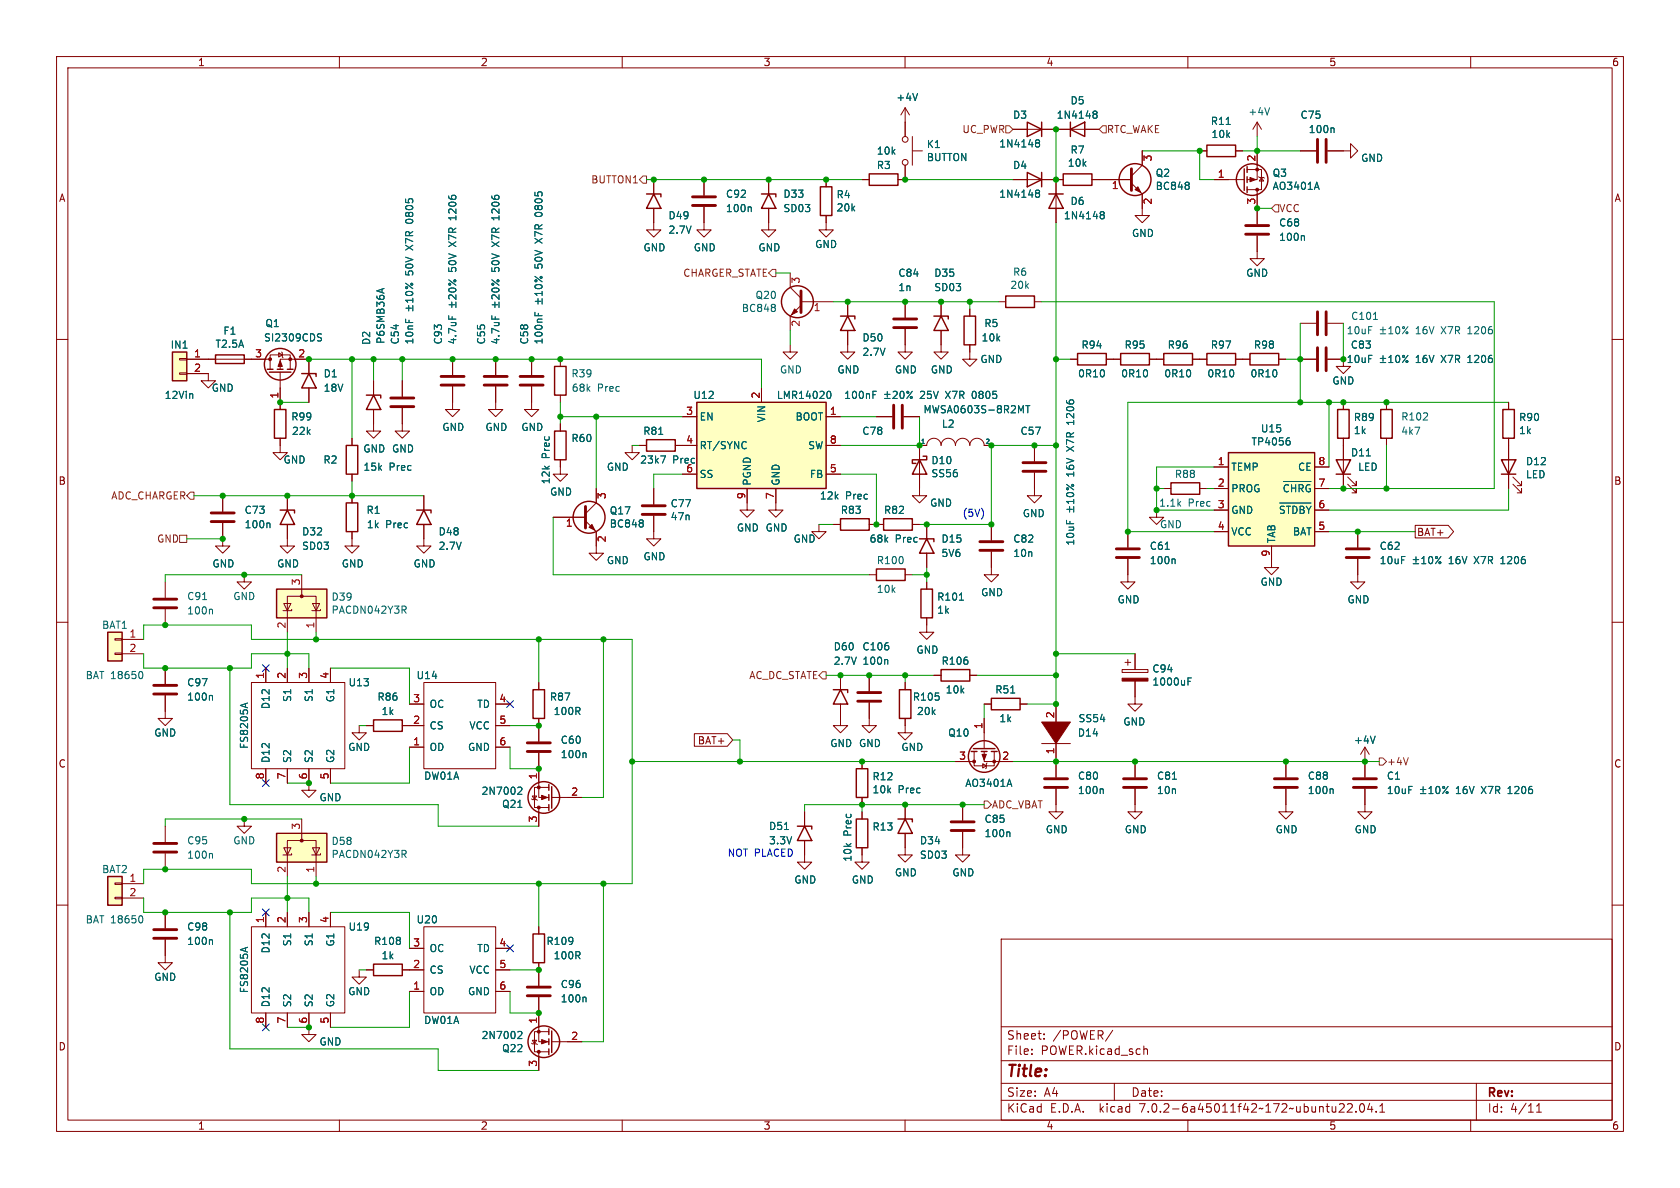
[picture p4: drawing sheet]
<svg xmlns="http://www.w3.org/2000/svg" width="297mm" height="210mm" viewBox="0 0 297 210" stroke-linecap="round" stroke-linejoin="round" font-family="sans-serif">
<defs><g id="words">
<text font-size="2.8" fill="#840000" x="178" y="190.8">Title:</text>
<g font-size="2.1" fill="#840000">
<text x="178" y="183.9">Sheet:</text>
<text x="186.2" y="183.9">/POWER/</text>
<text x="178" y="186.6">File:</text>
<text x="184" y="186.6">POWER.kicad_sch</text>
<text x="178" y="196.8">KiCad</text>
<text x="178" y="194">Size:</text>
<text x="184.6" y="194">A4</text>
<text x="185.7" y="196.8">E.D.A.</text>
<text x="194.4" y="196.8">kicad</text>
<text x="200" y="194">Date:</text>
<text x="201.5" y="196.8">7.0.2-6a45011f42~172~ubuntu22.04.1</text>
<text x="263" y="194.2">Rev:</text>
<text x="263" y="196.8">Id:</text>
<text x="267" y="196.8">4/11</text>
</g>
<g font-size="1.8" fill="#840000">
<text x="35" y="11.8">1</text>
<text x="85" y="11.8">2</text>
<text x="135" y="11.8">3</text>
<text x="185" y="11.8">4</text>
<text x="235" y="11.8">5</text>
<text x="285" y="11.8">6</text>
<text x="10.4" y="35.8">A</text>
<text x="285.4" y="35.8">A</text>
<text x="10.3" y="85.8">B</text>
<text x="285.3" y="85.8">B</text>
<text x="250.5" y="94.9">BAT+</text>
<text x="123.2" y="131.7">BAT+</text>
<text x="10.3" y="135.8">C</text>
<text x="285.3" y="135.8">C</text>
<text x="10.3" y="185.8">D</text>
<text x="285.3" y="185.8">D</text>
<text x="35" y="199.8">1</text>
<text x="85" y="199.8">2</text>
<text x="135" y="199.8">3</text>
<text x="185" y="199.8">4</text>
<text x="235" y="199.8">5</text>
<text x="285" y="199.8">6</text>
</g>
<g font-size="1.8" fill="#006464">
<text x="158.4" y="18">+4V</text>
<text x="179" y="21.1">D3</text>
<text x="186.7" y="21.1">1N4148</text>
<text x="189.2" y="18.6">D5</text>
<text x="214" y="22.2">R11</text>
<text x="220.6" y="20.6">+4V</text>
<text x="229.9" y="21.1">C75</text>
<text x="231.3" y="23.7">100n</text>
<text x="154.9" y="27.5">10k</text>
<text x="163.8" y="26.3">K1</text>
<text x="163.8" y="28.6">BUTTON</text>
<text x="176.6" y="26.2">1N4148</text>
<text x="188.7" y="29.6">10k</text>
<text x="189.2" y="27.3">R7</text>
<text x="214.1" y="24.5">10k</text>
<text x="240.6" y="28.8">GND</text>
<text x="128.3" y="35.1">C92</text>
<text x="138.4" y="35.1">D33</text>
<text x="147.8" y="35.2">R4</text>
<text x="154.9" y="30">R3</text>
<text x="176.6" y="35.1">1N4148</text>
<text x="179" y="30">D4</text>
<text x="204.2" y="31.4">Q2</text>
<text x="204.2" y="33.7">BC848</text>
<text x="224.9" y="31.4">Q3</text>
<text x="224.9" y="33.7">AO3401A</text>
<text x="73.2" y="39.3" transform="rotate(-90 73.2 39.3)">0805</text>
<text x="80.8" y="38.7" transform="rotate(-90 80.8 38.7)">1206</text>
<text x="88.5" y="38.7" transform="rotate(-90 88.5 38.7)">1206</text>
<text x="96.1" y="38.1" transform="rotate(-90 96.1 38.1)">0805</text>
<text x="118.1" y="38.9">D49</text>
<text x="118.1" y="41.5">2.7V</text>
<text x="128.3" y="37.7">100n</text>
<text x="138.4" y="37.7">SD03</text>
<text x="147.8" y="37.5">20k</text>
<text x="188" y="38.9">1N4148</text>
<text x="189.2" y="36.4">D6</text>
<text x="226.1" y="40.2">C68</text>
<text x="73.2" y="44.1" transform="rotate(-90 73.2 44.1)">X7R</text>
<text x="80.8" y="43.5" transform="rotate(-90 80.8 43.5)">X7R</text>
<text x="88.5" y="43.5" transform="rotate(-90 88.5 43.5)">X7R</text>
<text x="96.1" y="47.5" transform="rotate(-90 96.1 47.5)">50V</text>
<text x="96.1" y="42.9" transform="rotate(-90 96.1 42.9)">X7R</text>
<text x="113.7" y="44.6">GND</text>
<text x="122.6" y="44.6">GND</text>
<text x="134" y="44.6">GND</text>
<text x="144.1" y="44">GND</text>
<text x="200.1" y="42">GND</text>
<text x="226.1" y="42.7">100n</text>
<text x="73.2" y="48.7" transform="rotate(-90 73.2 48.7)">50V</text>
<text x="80.8" y="48.1" transform="rotate(-90 80.8 48.1)">50V</text>
<text x="88.5" y="48.1" transform="rotate(-90 88.5 48.1)">50V</text>
<text x="133.5" y="53">Q20</text>
<text x="158.8" y="49.1">C84</text>
<text x="158.8" y="51.6">1n</text>
<text x="165.1" y="49.1">D35</text>
<text x="165.1" y="51.6">SD03</text>
<text x="178.6" y="51.2">20k</text>
<text x="179" y="48.9">R6</text>
<text x="220.3" y="49.1">GND</text>
<text x="39.4" y="59.3">F1</text>
<text x="46.9" y="58">Q1</text>
<text x="131.1" y="55.3">BC848</text>
<text x="174" y="58">R5</text>
<text x="238" y="59.2">10uF</text>
<text x="238.8" y="56.7">C101</text>
<text x="250.3" y="59.2">16V</text>
<text x="254.9" y="59.2">X7R</text>
<text x="259.7" y="59.2">1206</text>
<text x="30.1" y="61.8">IN1</text>
<text x="38" y="61.6">T2.5A</text>
<text x="46.6" y="60.5">SI2309CDS</text>
<text x="65.6" y="61" transform="rotate(-90 65.6 61)">D2</text>
<text x="68.1" y="60.9" transform="rotate(-90 68.1 60.9)">P6SMB36A</text>
<text x="70.7" y="61" transform="rotate(-90 70.7 61)">C54</text>
<text x="73.2" y="61" transform="rotate(-90 73.2 61)">10nF</text>
<text x="78.3" y="61" transform="rotate(-90 78.3 61)">C93</text>
<text x="80.8" y="61" transform="rotate(-90 80.8 61)">4.7uF</text>
<text x="85.9" y="61" transform="rotate(-90 85.9 61)">C55</text>
<text x="88.5" y="61" transform="rotate(-90 88.5 61)">4.7uF</text>
<text x="93.5" y="61" transform="rotate(-90 93.5 61)">C58</text>
<text x="96.1" y="61" transform="rotate(-90 96.1 61)">100nF</text>
<text x="152.4" y="60.5">D50</text>
<text x="152.4" y="63.1">2.7V</text>
<text x="173.3" y="64.3">GND</text>
<text x="173.5" y="60.5">10k</text>
<text x="191.1" y="61.8">R94</text>
<text x="198.8" y="61.8">R95</text>
<text x="206.4" y="61.8">R96</text>
<text x="214" y="61.8">R97</text>
<text x="221.6" y="61.8">R98</text>
<text x="238" y="64.3">10uF</text>
<text x="238.7" y="61.8">C83</text>
<text x="250.3" y="64.3">16V</text>
<text x="254.9" y="64.3">X7R</text>
<text x="259.7" y="64.3">1206</text>
<text x="29.1" y="70.7">12Vin</text>
<text x="37.4" y="69.4">GND</text>
<text x="57.2" y="66.9">D1</text>
<text x="57.2" y="69.4">18V</text>
<text x="101" y="66.9">R39</text>
<text x="101" y="69.4">68k</text>
<text x="105.6" y="69.4">Prec</text>
<text x="122.5" y="70.7">U12</text>
<text x="137.3" y="70.7">LMR14020</text>
<text x="137.8" y="66.2">GND</text>
<text x="148" y="66.2">GND</text>
<text x="149.2" y="70.7">100nF</text>
<text x="158.1" y="66.2">GND</text>
<text x="162.7" y="70.7">25V</text>
<text x="164.5" y="66.2">GND</text>
<text x="167.3" y="70.7">X7R</text>
<text x="172.1" y="70.7">0805</text>
<text x="190.5" y="66.9">0R10</text>
<text x="198.1" y="66.9">0R10</text>
<text x="205.8" y="66.9">0R10</text>
<text x="213.4" y="66.9">0R10</text>
<text x="221" y="66.9">0R10</text>
<text x="235.5" y="68.1">GND</text>
<text x="51.4" y="74.5">R99</text>
<text x="51.6" y="77">22k</text>
<text x="78.1" y="76.3">GND</text>
<text x="85.8" y="76.3">GND</text>
<text x="92.1" y="76.3">GND</text>
<text x="113.7" y="77">R81</text>
<text x="123.7" y="74.5">EN</text>
<text x="135.4" y="74.8" transform="rotate(-90 135.4 74.8)">VIN</text>
<text x="140.5" y="74.5">BOOT</text>
<text x="152.4" y="77">C78</text>
<text x="163.2" y="73.2">MWSA0603S-8R2MT</text>
<text x="166.5" y="75.8">L2</text>
<text x="180.3" y="77">C57</text>
<text x="190.1" y="74.8" transform="rotate(-90 190.1 74.8)">1206</text>
<text x="222.9" y="76.6">U15</text>
<text x="239.3" y="74.6">R89</text>
<text x="239.3" y="76.9">1k</text>
<text x="247.7" y="74.5">R102</text>
<text x="247.7" y="77">4k7</text>
<text x="268.5" y="74.6">R90</text>
<text x="268.5" y="76.9">1k</text>
<text x="50.1" y="82.1">GND</text>
<text x="57.1" y="82.1">R2</text>
<text x="64.2" y="80.1">GND GND</text>
<text x="64.2" y="83.4">15k</text>
<text x="68.7" y="83.4">Prec</text>
<text x="97.3" y="81.1" transform="rotate(-90 97.3 81.1)">Prec</text>
<text x="101" y="78.3">R60</text>
<text x="107.2" y="83.4">GND</text>
<text x="113.1" y="82.1">23k7</text>
<text x="118.9" y="82.1">Prec</text>
<text x="121.3" y="83.6">6</text>
<text x="123.7" y="79.6">RT/SYNC</text>
<text x="142.8" y="79.6">SW</text>
<text x="164.6" y="82.2">D10</text>
<text x="190.1" y="79.6" transform="rotate(-90 190.1 79.6)">X7R</text>
<text x="217.7" y="83.4">TEMP</text>
<text x="221.2" y="78.9">TP4056</text>
<text x="229.4" y="83.4">CE</text>
<text x="238.8" y="80.8">D11</text>
<text x="240" y="83.4">LED</text>
<text x="269.7" y="82.4">D12</text>
<text x="97.2" y="87.8">GND</text>
<text x="97.3" y="85.7" transform="rotate(-90 97.3 85.7)">12k</text>
<text x="118.5" y="89.8">C77</text>
<text x="123.7" y="84.6">SS</text>
<text x="132.9" y="85.9" transform="rotate(-90 132.9 85.9)">PGND</text>
<text x="138" y="85.9" transform="rotate(-90 138 85.9)">GND</text>
<text x="143.1" y="84.6">FB</text>
<text x="144.9" y="88.5">12k</text>
<text x="149.4" y="88.5">Prec</text>
<text x="164.4" y="89.7">GND</text>
<text x="164.6" y="84.5">SS56</text>
<text x="190.1" y="84.2" transform="rotate(-90 190.1 84.2)">16V</text>
<text x="204.9" y="89.7">1.1k</text>
<text x="207.6" y="84.6">R88</text>
<text x="210" y="89.7">Prec</text>
<text x="217.7" y="87.2">PROG</text>
<text x="226.6" y="87.8">~{CHRG}</text>
<text x="269.7" y="84.7">LED</text>
<text x="43.2" y="91">C73</text>
<text x="43.2" y="93.5">100n</text>
<text x="53.3" y="94.8">D32</text>
<text x="64.7" y="91">R1</text>
<text x="64.8" y="93.5">1k</text>
<text x="68.1" y="93.5">Prec</text>
<text x="77.5" y="94.8">D48</text>
<text x="107.7" y="91.1">Q17</text>
<text x="107.7" y="93.4">BC848</text>
<text x="118.5" y="92.1">47n</text>
<text x="130.2" y="94.1">GND GND</text>
<text x="148.6" y="91">R83</text>
<text x="156.2" y="91">R82</text>
<text x="180.8" y="91.6">GND</text>
<text x="205" y="93.5">GND</text>
<text x="217.7" y="91">GND</text>
<text x="217.7" y="94.8">VCC</text>
<text x="226" y="91.6">~{STDBY}</text>
<text x="228.4" y="94.8">BAT</text>
<text x="37.5" y="100.5">GND</text>
<text x="48.9" y="100.5">GND</text>
<text x="53.3" y="97.3">SD03</text>
<text x="60.4" y="100.5">GND</text>
<text x="73.1" y="100.5">GND</text>
<text x="77.5" y="97.3">2.7V</text>
<text x="107.2" y="99.9">GND</text>
<text x="113.7" y="99.2">GND</text>
<text x="140.2" y="96.1">GND</text>
<text x="153.7" y="96.1">68k</text>
<text x="154.9" y="99.9">R100</text>
<text x="158.2" y="96.1">Prec</text>
<text x="166.4" y="96.1">D15</text>
<text x="166.4" y="98.6">5V6</text>
<text x="179.1" y="96.1">C82</text>
<text x="179.1" y="98.6">10n</text>
<text x="190.1" y="96.5" transform="rotate(-90 190.1 96.5)">10uF</text>
<text x="203.2" y="97.3">C61</text>
<text x="203.2" y="99.9">100n</text>
<text x="225.6" y="96" transform="rotate(-90 225.6 96)">TAB</text>
<text x="243.8" y="97.3">C62</text>
<text x="243.8" y="99.9">10uF</text>
<text x="256.1" y="99.9">16V</text>
<text x="260.7" y="99.9">X7R</text>
<text x="265.5" y="99.9">1206</text>
<text x="33" y="106.2">C91</text>
<text x="41.2" y="106.2">GND</text>
<text x="58.6" y="106.3">D39</text>
<text x="154.9" y="105">10k</text>
<text x="165.6" y="106.3">R101</text>
<text x="173.4" y="105.5">GND</text>
<text x="197.5" y="106.8">GND</text>
<text x="222.8" y="103.7">GND</text>
<text x="238.2" y="106.8">GND</text>
<text x="18" y="111.3">BAT1</text>
<text x="33" y="108.8">100n</text>
<text x="58.6" y="108.6">PACDN042Y3R</text>
<text x="165.6" y="108.6">1k</text>
<text x="147.3" y="115.1">D60</text>
<text x="147.3" y="117.7">2.7V</text>
<text x="152.4" y="115.1">C106</text>
<text x="152.4" y="117.7">100n</text>
<text x="162" y="115.7">GND</text>
<text x="166.4" y="117.7">R106</text>
<text x="203.7" y="119">C94</text>
<text x="15.1" y="120.2">BAT 18650</text>
<text x="33" y="121.5">C97</text>
<text x="33" y="124">100n</text>
<text x="47.8" y="125.5" transform="rotate(-90 47.8 125.5)">D12</text>
<text x="51.6" y="124.2" transform="rotate(-90 51.6 124.2)">S1</text>
<text x="55.4" y="124.2" transform="rotate(-90 55.4 124.2)">S1</text>
<text x="59.2" y="124.3" transform="rotate(-90 59.2 124.3)">G1</text>
<text x="61.6" y="121.5">U13</text>
<text x="66.7" y="124">R86</text>
<text x="73.6" y="120.2">U14</text>
<text x="75.9" y="125.3">OC</text>
<text x="84.2" y="125.3">TD</text>
<text x="97.2" y="124">R87</text>
<text x="161.3" y="124">R105</text>
<text x="167.1" y="122.7">10k</text>
<text x="175.9" y="122.7">R51</text>
<text x="203.7" y="121.3">1000uF</text>
<text x="27.2" y="130.4">GND</text>
<text x="67.4" y="126.6">1k</text>
<text x="75.9" y="129.1">CS</text>
<text x="82.9" y="129.1">VCC</text>
<text x="97.8" y="126.6">100R</text>
<text x="99.1" y="131.6">C60</text>
<text x="162" y="126.6">20k</text>
<text x="167.6" y="130.4">Q10</text>
<text x="176.6" y="127.8">1k</text>
<text x="190.5" y="130.4">D14</text>
<text x="190.6" y="127.8">SS54</text>
<text x="198.5" y="128.4">GND</text>
<text x="239.3" y="131.6">+4V</text>
<text x="44" y="132.4" transform="rotate(-90 44 132.4)">FS8205A</text>
<text x="47.8" y="134.9" transform="rotate(-90 47.8 134.9)">D12</text>
<text x="51.6" y="134.9" transform="rotate(-90 51.6 134.9)">S2</text>
<text x="55.4" y="134.9" transform="rotate(-90 55.4 134.9)">S2</text>
<text x="59.2" y="134.9" transform="rotate(-90 59.2 134.9)">G2</text>
<text x="61.5" y="132.9">GND</text>
<text x="74.9" y="138">DW01A</text>
<text x="75.9" y="132.9">OD</text>
<text x="82.6" y="132.9">GND</text>
<text x="99.1" y="134.2">100n</text>
<text x="146.7" y="132.2">GND GND</text>
<text x="159.3" y="132.9">GND</text>
<text x="190.5" y="138">C80</text>
<text x="204.5" y="138">C81</text>
<text x="231.1" y="138">C88</text>
<text x="245.1" y="138">C1</text>
<text x="56.4" y="141.8">GND</text>
<text x="85.1" y="140.7">2N7002</text>
<text x="88.7" y="143">Q21</text>
<text x="154.2" y="138.1">R12</text>
<text x="154.2" y="140.4">10k</text>
<text x="158.7" y="140.4">Prec</text>
<text x="170.6" y="139.3">AO3401A</text>
<text x="190.5" y="140.5">100n</text>
<text x="204.5" y="140.5">10n</text>
<text x="231.1" y="140.5">100n</text>
<text x="245.1" y="140.5">10uF</text>
<text x="257.4" y="140.5">16V</text>
<text x="262" y="140.5">X7R</text>
<text x="266.8" y="140.5">1206</text>
<text x="33" y="149.4">C95</text>
<text x="41.2" y="149.4">GND</text>
<text x="58.6" y="149.5">D58</text>
<text x="135.9" y="146.9">D51</text>
<text x="135.9" y="149.4">3.3V</text>
<text x="150.7" y="147.9" transform="rotate(-90 150.7 147.9)">Prec</text>
<text x="154.2" y="147">R13</text>
<text x="162.6" y="149.4">D34</text>
<text x="174" y="145.6">C85</text>
<text x="174" y="148.1">100n</text>
<text x="184.8" y="147.5">GND</text>
<text x="198.8" y="147.5">GND</text>
<text x="225.5" y="147.5">GND</text>
<text x="239.4" y="147.5">GND</text>
<text x="18" y="154.5">BAT2</text>
<text x="33" y="152">100n</text>
<text x="58.6" y="151.8">PACDN042Y3R</text>
<text x="150.7" y="152.4" transform="rotate(-90 150.7 152.4)">10k</text>
<text x="158.1" y="155.1">GND</text>
<text x="162.6" y="152">SD03</text>
<text x="168.3" y="155.1">GND</text>
<text x="140.4" y="156.3">GND</text>
<text x="150.5" y="156.3">GND</text>
<text x="15.1" y="163.4">BAT 18650</text>
<text x="33" y="164.7">C98</text>
<text x="33" y="167.2">100n</text>
<text x="51.6" y="167.4" transform="rotate(-90 51.6 167.4)">S1</text>
<text x="55.4" y="167.4" transform="rotate(-90 55.4 167.4)">S1</text>
<text x="59.2" y="167.5" transform="rotate(-90 59.2 167.5)">G1</text>
<text x="61.6" y="164.7">U19</text>
<text x="66.1" y="167.2">R108</text>
<text x="73.6" y="163.4">U20</text>
<text x="96.5" y="167.2">R109</text>
<text x="27.2" y="173.5">GND</text>
<text x="47.8" y="168.7" transform="rotate(-90 47.8 168.7)">D12</text>
<text x="67.4" y="169.7">1k</text>
<text x="75.9" y="172.3">CS</text>
<text x="75.9" y="168.5">OC</text>
<text x="82.9" y="172.3">VCC</text>
<text x="84.2" y="168.5">TD</text>
<text x="97.8" y="169.7">100R</text>
<text x="44" y="175.6" transform="rotate(-90 44 175.6)">FS8205A</text>
<text x="47.8" y="178.1" transform="rotate(-90 47.8 178.1)">D12</text>
<text x="51.6" y="178.1" transform="rotate(-90 51.6 178.1)">S2</text>
<text x="55.4" y="178.1" transform="rotate(-90 55.4 178.1)">S2</text>
<text x="59.2" y="178.1" transform="rotate(-90 59.2 178.1)">G2</text>
<text x="61.5" y="176.1">GND</text>
<text x="75.9" y="176.1">OD</text>
<text x="82.6" y="176.1">GND</text>
<text x="99.1" y="174.8">C96</text>
<text x="99.1" y="177.4">100n</text>
<text x="56.4" y="185">GND</text>
<text x="74.9" y="181.2">DW01A</text>
<text x="85.1" y="183.8">2N7002</text>
<text x="88.7" y="186.1">Q22</text>
</g>
<g font-size="1.8" fill="#725600">
<text x="170" y="23.7">UC_PWR</text>
<text x="195.7" y="23.7">RTC_WAKE</text>
<text x="104.4" y="32.6">BUTTON1</text>
<text x="226.2" y="37.7">VCC</text>
<text x="120.7" y="49.1">CHARGER_STATE</text>
<text x="19.5" y="88.5">ADC_CHARGER</text>
<text x="27.7" y="96.1">GND</text>
<text x="132.3" y="120.2">AC_DC_STATE</text>
<text x="245.2" y="135.4">+4V</text>
<text x="175.4" y="143.1">ADC_VBAT</text>
</g>
<g font-size="1.8" fill="#a90000">
<text x="203.8" y="28.6" transform="rotate(-90 203.8 28.6)">3</text>
<text x="222" y="28.6" transform="rotate(-90 222 28.6)">2</text>
<text x="196.5" y="33.7">1</text>
<text x="215.2" y="31.5">1</text>
<text x="203.8" y="36.2" transform="rotate(-90 203.8 36.2)">2</text>
<text x="222" y="36.2" transform="rotate(-90 222 36.2)">3</text>
<text x="141.6" y="50.2" transform="rotate(-90 141.6 50.2)">3</text>
<text x="141.6" y="57.8" transform="rotate(-90 141.6 57.8)">2</text>
<text x="143.8" y="55.2">1</text>
<text x="34.3" y="63.2">1</text>
<text x="34.3" y="65.8">2</text>
<text x="45.1" y="63.2">3</text>
<text x="52.7" y="63.2">2</text>
<text x="49.3" y="70.5" transform="rotate(-90 49.3 70.5)">1</text>
<text x="134.4" y="70.5" transform="rotate(-90 134.4 70.5)">2</text>
<text x="121.3" y="73.4">3</text>
<text x="146.7" y="73.4">1</text>
<text x="121.3" y="78.5">4</text>
<text x="146.7" y="83.6">5</text>
<text x="146.7" y="78.5">8</text>
<text x="215.2" y="82.3">1</text>
<text x="233" y="82.3">8</text>
<text x="107.3" y="88.3" transform="rotate(-90 107.3 88.3)">3</text>
<text x="131.8" y="88.3" transform="rotate(-90 131.8 88.3)">9</text>
<text x="136.9" y="88.3" transform="rotate(-90 136.9 88.3)">7</text>
<text x="215.2" y="86.1">2</text>
<text x="215.2" y="89.9">3</text>
<text x="233" y="89.9">6</text>
<text x="233" y="86.1">7</text>
<text x="100" y="93.3">1</text>
<text x="107.3" y="95.9" transform="rotate(-90 107.3 95.9)">2</text>
<text x="215.2" y="93.7">4</text>
<text x="233" y="93.7">5</text>
<text x="224.5" y="98.5" transform="rotate(-90 224.5 98.5)">9</text>
<text x="53.1" y="103.5" transform="rotate(-90 53.1 103.5)">3</text>
<text x="22.8" y="112.8">1</text>
<text x="50.5" y="111.2" transform="rotate(-90 50.5 111.2)">2</text>
<text x="55.6" y="111.2" transform="rotate(-90 55.6 111.2)">1</text>
<text x="22.8" y="115.3">2</text>
<text x="46.7" y="120" transform="rotate(-90 46.7 120)">1</text>
<text x="50.5" y="120" transform="rotate(-90 50.5 120)">2</text>
<text x="54.4" y="120" transform="rotate(-90 54.4 120)">3</text>
<text x="58.2" y="120" transform="rotate(-90 58.2 120)">4</text>
<text x="73" y="124.2">3</text>
<text x="88.2" y="124.2">4</text>
<text x="73" y="131.8">1</text>
<text x="73" y="128">2</text>
<text x="88.2" y="128">5</text>
<text x="88.2" y="131.8">6</text>
<text x="173.7" y="128.9" transform="rotate(-90 173.7 128.9)">1</text>
<text x="186.4" y="127" transform="rotate(-90 186.4 127)">2</text>
<text x="46.7" y="137.8" transform="rotate(-90 46.7 137.8)">8</text>
<text x="50.5" y="137.8" transform="rotate(-90 50.5 137.8)">7</text>
<text x="54.4" y="137.8" transform="rotate(-90 54.4 137.8)">6</text>
<text x="58.2" y="137.8" transform="rotate(-90 58.2 137.8)">5</text>
<text x="95" y="137.8" transform="rotate(-90 95 137.8)">1</text>
<text x="169.5" y="134.4">3</text>
<text x="177.1" y="134.4">2</text>
<text x="186.4" y="133.4" transform="rotate(-90 186.4 133.4)">1</text>
<text x="100.9" y="140.7">2</text>
<text x="53.1" y="146.7" transform="rotate(-90 53.1 146.7)">3</text>
<text x="95" y="145.4" transform="rotate(-90 95 145.4)">3</text>
<text x="22.8" y="156">1</text>
<text x="50.5" y="154.3" transform="rotate(-90 50.5 154.3)">2</text>
<text x="55.6" y="154.3" transform="rotate(-90 55.6 154.3)">1</text>
<text x="22.8" y="158.5">2</text>
<text x="46.7" y="163.2" transform="rotate(-90 46.7 163.2)">1</text>
<text x="50.5" y="163.2" transform="rotate(-90 50.5 163.2)">2</text>
<text x="54.4" y="163.2" transform="rotate(-90 54.4 163.2)">3</text>
<text x="58.2" y="163.2" transform="rotate(-90 58.2 163.2)">4</text>
<text x="73" y="167.4">3</text>
<text x="88.2" y="167.4">4</text>
<text x="73" y="171.2">2</text>
<text x="88.2" y="171.2">5</text>
<text x="73" y="175">1</text>
<text x="88.2" y="175">6</text>
<text x="46.7" y="181" transform="rotate(-90 46.7 181)">8</text>
<text x="50.5" y="181" transform="rotate(-90 50.5 181)">7</text>
<text x="54.4" y="181" transform="rotate(-90 54.4 181)">6</text>
<text x="58.2" y="181" transform="rotate(-90 58.2 181)">5</text>
<text x="95" y="181" transform="rotate(-90 95 181)">1</text>
<text x="100.9" y="183.9">2</text>
<text x="95" y="188.6" transform="rotate(-90 95 188.6)">3</text>
</g>
<g font-size="1.8" fill="#0000c2">
<text x="170.2" y="91.4">(5V)</text>
<text x="128.7" y="151.5">NOT PLACED</text>
</g>
<g font-size="1.1" fill="#006464">
<text x="162.7" y="78.5">1</text>
<text x="174.1" y="78.5">2</text>
</g>
</g></defs>
<g fill="none" stroke="#840000" stroke-width=".18">
<path d="M10 10h277v190h-277zM12 12h273v186h-273zM60 10v2M110 10v2M160 10v2M160 19.1v5M160 19.1l-.7 1.2M160 19.1l.8 1.2M210 10v2M260 10v2M115.6 36.8v3.8h1.2l-1.2 1.3-1.3-1.3h1.3M115.6 31.8v2.5"/>
<path d="M124.5 36.6v4h1.2l-1.2 1.3-1.3-1.3h1.3M124.5 31.8v2.7M135.9 36.8v3.8h1.3l-1.3 1.3-1.3-1.3h1.3M135.9 31.8v2.5M146 38.1v2.5h1.3l-1.3 1.3-1.2-1.3h1.2M146 31.8v1.2M152.4 31.8h1.3M160 29.2v2.6h-1.3M161.3 26.7h1.8M161.3 24.1v5.1M179.1 31.8h8.9M179.1 22.9h15.2"/>
<path d="M186.7 31.8v7.6M193 31.8h7M200 32.4l1.9 1.9v3.8h1.3l-1.3 1.3-1.2-1.3h1.2M201.9 26.7v2.5l-1.9 1.9M212.1 26.7h1.3M214.6 31.8h5.4M218.4 26.7h1.3M220.5 30h2.5v3.5h-2.5M222.2 26.7v5.1h-1.7M222.2 21.6v2.5M222.2 33.5v6.1M222.2 21.6l-.7 1.3"/>
<path d="M222.2 21.6l.8 1.3M222.5 31.2l.1 .2h.8l.1 .1M223 31.4l.4 .6h-.8zM229.9 26.7h2.8M234.7 26.7h4.1v-1.3l1.2 1.3-1.2 1.2v-1.2M10 60h2M139.7 48.3v2.5l1.9 1.9M141.6 54l-1.9 1.9v2.5M141.6 53.3h5.7M149.9 58.4v3.8h1.2l-1.2 1.3-1.3-1.3h1.3M149.9 53.3v2.6M160 58.2v4h1.3l-1.3 1.3-1.3-1.3h1.3"/>
<path d="M160 53.3v2.8M166.4 58.4v3.8h1.2l-1.2 1.3-1.3-1.3h1.3M166.4 53.3v2.6M171.4 54.6v1.3M176.5 53.3h1.3M182.9 53.3h1.2M222.2 41.7v4h1.3l-1.3 1.3-1.2-1.3h1.2M229.9 57.2h2.8M234.7 57.2h2.8M285 60h2M31.7 65.9h1.3v.3h-1.3zM31.7 63.4h1.3v.2h-1.3z"/>
<path d="M33 66h3.8v1.3h1.3l-1.3 1.3-1.2-1.3h1.2M33 63.5h14.8M47.8 65.3v-2.6h3.5v2.6M49.3 62.4l.6 .3-.6 .4zM49.5 65.3v-1.8h5.1v2.5M49.5 77.5v2.5h1.3l-1.3 1.3-1.2-1.3h1.2M49.5 65.8v6.6M49.8 62.2l.1 .2v.7l.1 .1M54.6 68.6v2.5M62.2 77.5v1.2M66 72.4v3.8h1.3l-1.3 1.3-1.2-1.3h1.2M66 67.3v2.6"/>
<path d="M71.1 72.1v4.1h1.3l-1.3 1.3-1.3-1.3h1.3M71.1 67.3v2.8M80 68.3v4.1h1.3l-1.3 1.3-1.3-1.3h1.3M80 63.5v2.8M87.6 68.3v4.1h1.3l-1.3 1.3-1.2-1.3h1.2M87.6 63.5v2.8M94 68.3v4.1h1.2l-1.2 1.3-1.3-1.3h1.3M94 63.5v2.8M99.1 63.5v1.3M99.1 69.9v1.2M99.1 74.9v1.3M111.8 78.7v1.3h1.2l-1.2 1.3-1.3-1.3h1.3"/>
<path d="M113 78.7h1.3M119.4 78.7h3.8M120.6 73.7h2.6M134.6 68.6v2.5M139.7 61v1.2h1.3l-1.3 1.3-1.3-1.3h1.3M146 73.7h2.6M146 78.7h2.6M154.9 73.7h2.8M159.8 73.7h2.8M171.4 61v2.5h1.3l-1.3 1.3-1.2-1.3h1.2M175.3 78.7h-1.3a1.27 1.27 0 0 0-1.3-1.2 1.27 1.27 0 0 0-1.3 1.2 1.27 1.27 0 0 0-1.2-1.2 1.27 1.27 0 0 0-1.3 1.2 1.27 1.27 0 0 0-1.3-1.2 1.27 1.27 0 0 0-1.2 1.2 1.27 1.27 0 0 0-1.3-1.2 1.27 1.27 0 0 0-1.3 1.2h-1.2v8.9h1.2l-1.2 1.3-1.3-1.3h1.3M182.9 78.7v2.8"/>
<path d="M189.2 63.5h1.3M195.6 63.5h2.5M203.2 63.5h2.5M210.8 63.5h2.6M218.4 63.5h2.6M226.1 63.5h1.2M229.9 63.5h2.8M234.7 63.5h2.8v1.3h1.3l-1.3 1.2-1.3-1.2h1.3M237.5 71.1v1.3M237.5 77.5v8.9M245.1 71.1v1.3M245.1 77.5v1.2"/>
<path d="M266.7 71.1v1.3M266.7 77.5v8.9M39.4 92.5v4h1.2l-1.2 1.3-1.3-1.3h1.3M39.4 87.6v2.8M50.8 92.7v3.8h1.3l-1.3 1.3-1.3-1.3h1.3M50.8 87.6v2.6M62.2 94v2.5h1.3l-1.3 1.3-1.2-1.3h1.2M62.2 83.8v1.3M62.2 87.6v1.3M74.9 92.7v3.8h1.3l-1.3 1.3-1.2-1.3h1.2M74.9 87.6v2.6M97.8 91.4h5.7"/>
<path d="M99.1 81.3v2.5h1.2l-1.2 1.3-1.3-1.3h1.3M103.5 92.1l1.9 1.9v3.8h1.3l-1.3 1.3-1.3-1.3h1.3M105.4 86.4v2.5l-1.9 1.9M115.6 91.2v4.1h1.2l-1.2 1.2-1.3-1.2h1.3M115.6 86.4v2.8M120.6 83.8h2.6M132.1 86.4v3.8h1.2l-1.2 1.2-1.3-1.2h1.3M137.2 86.4v3.8h1.2l-1.2 1.2-1.3-1.2h1.3M144.8 92.7v1.3h1.2l-1.2 1.3-1.3-1.3h1.3M146 83.8h2.6M147.3 92.7h1.3M153.7 92.7h2.5"/>
<path d="M161.3 92.7h1.3M163.8 92.7v2.6M163.8 97.8v2.5M175.3 97.5v4.1h1.2l-1.2 1.3-1.3-1.3h1.3M175.3 92.7v2.8M182.9 83.6v4h-1.3l1.3 1.3 1.2-1.3h-1.2M199.4 98.8v4.1h1.3l-1.3 1.2-1.3-1.2h1.3M199.4 94v2.8M204.5 90.2v1.2h-1.3l1.3 1.3 1.2-1.3h-1.2M205.7 86.4h1.3M212.1 86.4h1.3M214.6 82.6h2.6"/>
<path d="M214.6 86.4h2.6M214.6 90.2h2.6M214.6 94h2.6M224.8 96.5v3.8h-1.3l1.3 1.3 1.3-1.3h-1.3M232.4 82.6h2.5M232.4 86.4h2.5M232.4 90.2h2.5M232.4 94h2.5M238.3 85.6l1.5 1.5v-.7v.7h-.8M238.3 84.3l1.5 1.6v-.8v.8h-.8M240 98.8v4.1h1.3l-1.3 1.2-1.2-1.2h1.2M240 94v2.8"/>
<path d="M250.2 92.9h5.8l1 1.1-1 1.1h-5.8zM267.5 85.6l1.5 1.5v-.7v.7h-.8M267.5 84.3l1.5 1.6v-.8v.8h-.8M10 110h2M20.3 115.4h1.3v.3h-1.3zM20.3 112.9h1.3v.3h-1.3zM21.6 113h3.8M21.6 115.6h3.8M29.2 102.9v2.8M29.2 107.7v2.8M29.2 118.1v2.8M43.2 101.6v1.3h1.2l-1.2 1.2-1.3-1.2h1.3"/>
<path d="M47 118.1v2.6M50.2 106.7h1.2l-.6 1.3zM50.8 108v-2.6h5.1v2.6M50.8 108v3.8M50.8 118.1v2.6M51.6 107.7v.3h-1.6M53.3 101.6v3.8M54.6 118.1v2.6M55.2 106.7h1.3l-.6 1.3zM55.9 108v3.8M56.6 107.7v.3h-1.5M58.4 118.1v2.6"/>
<path d="M148.6 119.4v2.5M153.7 101.6h1.2M153.7 119.4v2.8M160 101.6h1.3M163.8 109.2v2.6h1.3l-1.3 1.2-1.2-1.2h1.2M163.8 102.9v1.2M165.1 119.4h1.3M171.4 119.4h1.3M198.4 118.4h4.5v.5h-4.5zM198.9 117.1h1M199.4 116.6v1M200.7 115.6v2.8"/>
<path d="M285 110h2M29.2 122.9v4.1h1.3l-1.3 1.3-1.3-1.3h1.3M44.4 120.7h16.6v15.2h-16.6zM47 135.9v2.5M50.8 135.9v2.5M54.6 135.9v3.8h-1.3l1.3 1.3 1.3-1.3h-1.3M58.4 135.9v2.5M63.5 128.3v1.2h-1.3l1.3 1.3 1.3-1.3h-1.3M64.8 128.3h1.2M71.1 128.3h3.8M72.4 132.1h2.5M72.4 124.5h2.5"/>
<path d="M74.9 120.7h12.7v15.2h-12.7zM87.6 132.1h2.6M87.6 128.3h2.6M87.6 124.5h2.6M95.2 133.1v7.9h1.8M95.2 120.7v1.2M95.2 127v4.1M97 139.2h-2.5v3.5h2.5M122.8 129.7h5.8l.9 1.1-.9 1.1h-5.8zM148.6 124.5v3.8h1.3l-1.3 1.2-1.3-1.2h1.3M152.4 134.6v1.3M153.7 124.2v4.1h1.2l-1.2 1.2-1.3-1.2h1.3"/>
<path d="M160 127v2.5h1.3l-1.3 1.3-1.3-1.3h1.3M160 120.7v1.2M168.9 134.6h3.3M172.2 132.8v2.6h3.6v-2.6M173.7 135l.7 .4-.7 .4zM174 132.8v1.8h5.1M174 127v5.3M174 124.5h1.3M174.5 134.9l-.1 .1v.8l-.2 .1M180.3 124.5h1.3M184.1 131.4h5.1M186.7 139.4v4.1h1.3l-1.3 1.3-1.3-1.3h1.3"/>
<path d="M186.7 124.5v3.8M186.7 130.8v6.6M200.7 120.4v4.1h-1.3l1.3 1.2 1.2-1.2h-1.2M200.7 139.4v4.1h1.2l-1.2 1.3-1.3-1.3h1.3M200.7 134.6v2.8M227.3 139.4v4.1h1.3l-1.3 1.3-1.2-1.3h1.2M227.3 134.6v2.8M241.3 139.4v4.1h1.3l-1.3 1.3-1.3-1.3h1.3M241.3 132.1v5.3M241.3 132.1l.8 1.3M241.3 132.1l-.8 1.3M10 160h2"/>
<path d="M20.3 158.6h1.3v.3h-1.3zM20.3 156.1h1.3v.2h-1.3zM21.6 156.2h3.8M21.6 158.8h3.8M29.2 146.1v2.7M29.2 150.9v2.8M43.2 144.8v1.3h1.2l-1.2 1.2-1.3-1.2h1.3M50.2 149.9h1.2l-.6 1.2zM50.8 151.1v-2.5h5.1v2.5M50.8 151.1v3.8M51.6 150.9v.2h-1.6M53.3 144.8v3.8"/>
<path d="M55.2 149.9h1.3l-.6 1.2zM55.9 151.1v3.8M56.6 150.9v.2h-1.5M94 141.2l.1 .2h.8l.1 .1M94.1 140.7h.8l-.4 .7zM95.2 142.7v3.4M97.5 141h5.4M142.2 148.6v3.8h1.3l-1.3 1.3-1.2-1.3h1.2M142.2 143.5v2.6M152.4 149.9v2.5h1.3l-1.3 1.3-1.3-1.3h1.3M152.4 141v1.2M152.4 143.5v1.3"/>
<path d="M160 147.3v3.8h1.3l-1.3 1.3-1.3-1.3h1.3M160 142.2v2.6M170.2 147.1v4h1.2l-1.2 1.3-1.3-1.3h1.3M170.2 142.2v2.8M285 160h2M29.2 166.1v4.1h1.3l-1.3 1.3-1.3-1.3h1.3M29.2 161.3v2.8M44.4 163.8h16.6v15.3h-16.6zM47 161.3v2.5M47 179.1v2.5M50.8 161.3v2.5M50.8 179.1v2.5"/>
<path d="M54.6 179.1v3.8h-1.3l1.3 1.3 1.3-1.3h-1.3M54.6 161.3v2.5M58.4 161.3v2.5M58.4 179.1v2.5M63.5 171.5v1.2h-1.3l1.3 1.3 1.3-1.3h-1.3M64.8 171.5h1.2M71.1 171.5h3.8M72.4 175.3h2.5M72.4 167.6h2.5M74.9 163.8h12.7v15.3h-12.7zM87.6 175.3h2.6M87.6 171.5h2.6"/>
<path d="M87.6 167.6h2.6M95.2 176.3v7.9h1.8M95.2 163.8v1.3M95.2 170.2v4M177 166h108v32h-108zM60 198v2M94 184.4l.1 .1h.8l.1 .2M94.1 183.9h.8l-.4 .6zM95.2 185.9v3.3M97 182.4h-2.5v3.5h2.5M97.5 184.2h5.4M110 198v2"/>
<path d="M160 198v2M177 194.5h108M177 191.5h108M177 187.5h108M177 181.5h108M182.4 186.3v.1M182.4 185.5v.1M184.6 183.6v.1M184.6 182.8v.1M196.7 182.1l-1.3 2M197 191.5v3M202.3 185.5h.5l.1 .9"/>
<path d="M210 198v2M237.5 195.2l.1 .2v.3l-.9 .9h.9M238.2 195.2l.6-.1 .2 .1 .1 .3-1 1.1h1M239.7 196.5v.1M240.5 195.2l.2-.1a.81 .81 0 0 1 .6 .6 .81 .81 0 0 1-.3 .8l-.1 .1a.81 .81 0 0 1-.4-1.4zM242.1 195l-.3 1.1h.9M242.5 195.6v1M243.3 196.5v.1M243.9 196.6h.9M243.9 195.5l.5-.4v1.5M260 198v2M261 191.5v6.5"/>
<path d="M271.6 196.6h.9M271.6 195.5l.5-.4v1.5"/>
<circle cx="160" cy="28.7" r=".51"/>
<circle cx="160" cy="24.6" r=".51"/>
</g>
<g fill="none" stroke="#840000" stroke-width=".25">
<path d="M114.3 34.3h2.5v.5M115.6 34.3l1.2 2.5h-2.5zM134.6 34.3h2.6v.5M135.9 34.3l1.3 2.5h-2.6zM145 33h2.1v5.1h-2.1zM153.7 30.7h5v2.1h-5zM181.6 21.6l2.5 1.3-2.5 1.2zM181.6 30.5l2.5 1.3-2.5 1.2zM184.1 21.6v2.5M184.1 30.5v2.5M185.4 34.3h2.6M186.7 34.3l1.3 2.5h-2.6z"/>
<path d="M188 30.7h5v2.1h-5zM189.2 22.9l2.6-1.3v2.5zM189.2 21.6v2.5M213.4 25.7h5v2h-5zM220 29.8v3.9M220.5 29.5v1M220.5 31.2v1.1M220.5 33v1M148.6 55.9h2.5v.5M149.9 55.9l1.2 2.5h-2.5zM165.1 55.9h2.5v.5M166.4 55.9l1.2 2.5h-2.5z"/>
<path d="M170.4 55.9h2.1v5.1h-2.1zM177.8 52.3h5.1v2.1h-5.1zM30.5 62.2h2.5v5.1h-2.5zM38.1 62.7h5.1v1.6h-5.1zM47.2 65.3h1.1M47.6 65.8h3.8M48.5 72.4h2v5.1h-2zM49 65.3h1M50.8 65.3h1M53.3 66h2.6v.5M54.6 66l1.3 2.6h-2.6zM61.2 78.7h2v5.1h-2z"/>
<path d="M64.8 69.9h2.5v.5M66 69.9l1.3 2.5h-2.5zM98 76.2h2.1v5.1h-2.1zM98 64.8h2.1v5.1h-2.1zM114.3 77.7h5.1v2.1h-5.1zM123.2 71.1h22.8v15.3h-22.8zM190.5 62.5h5.1v2h-5.1zM198.1 62.5h5.1v2h-5.1zM205.7 62.5h5.1v2h-5.1zM213.4 62.5h5v2h-5zM221 62.5h5.1v2h-5.1zM236.5 72.4h2v5.1h-2z"/>
<path d="M244.1 72.4h2v5.1h-2zM265.7 72.4h2v5.1h-2zM49.5 90.2h2.6v.5M50.8 90.2l1.3 2.5h-2.6zM61.2 88.9h2v5.1h-2zM73.7 90.2h2.5v.5M74.9 90.2l1.3 2.5h-2.5zM148.6 91.7h5.1v2h-5.1zM156.2 91.7h5.1v2h-5.1zM162.6 81.3l1.2 2.5h-2.5zM162.6 95.3h2.5v.5M163.2 80.6h.6v.7h-2.5v.6h.6"/>
<path d="M163.8 95.3l1.3 2.5h-2.5zM207 85.3h5.1v2.1h-5.1zM217.2 80h15.2v16.5h-15.2zM236.2 81.3h2.6l-1.3 2.5zM236.2 83.8h2.6M265.4 81.3h2.6l-1.3 2.5zM265.4 83.8h2.6M19 111.8h2.6v5h-2.6zM48.9 104.1h8.9v5.1h-8.9zM154.9 100.6h5.1v2h-5.1zM162.8 104.1h2v5.1h-2zM166.4 118.4h5v2h-5z"/>
<path d="M66 127.3h5.1v2h-5.1zM94.2 121.9h2.1v5.1h-2.1zM97 138.7v1M97.5 139.1v3.8M147.3 121.9h2.6v.5M148.6 121.9l1.3 2.6h-2.6zM151.4 135.9h2v5.1h-2zM159 121.9h2v5.1h-2zM171.7 132.8h1M172.1 132.3h3.8M173.5 132.8h1M175.3 123.4h5v2.1h-5z"/>
<path d="M175.3 132.8h1M19 154.9h2.6v5.1h-2.6zM48.9 147.3h8.9v5.1h-8.9zM97 140.5v1M97 142.2v1.1M141 146.1h2.5v.5M142.2 146.1l1.3 2.5h-2.5zM151.4 144.8h2v5.1h-2zM158.7 144.8h2.6v.5M160 144.8l1.3 2.5h-2.6zM66 170.4h5.1v2.1h-5.1zM94.2 165.1h2.1v5.1h-2.1z"/>
<path d="M97 181.9v1M97 183.6v1.1M97 185.4v1M97.5 182.2v3.9"/>
<circle cx="200.7" cy="31.7" r="2.82"/>
<circle cx="221.4" cy="31.7" r="2.79"/>
<circle cx="141" cy="53.3" r="2.82"/>
<circle cx="49.5" cy="64.4" r="2.79"/>
<circle cx="104.1" cy="91.4" r="2.82"/>
<circle cx="174" cy="133.7" r="2.79"/>
<circle cx="96.1" cy="141" r="2.79"/>
<circle cx="96.1" cy="184.1" r="2.79"/>
</g>
<g fill="none" stroke="#006464" stroke-width=".18">
<path d="M162.2 16.5l-.4 1.3M193.5 19.6h.2l.2 .3-.2 .3M224.4 19.1l-.4 1.2M132.6 36.6l.2 .2v.6M183.3 24.7h.2l.3 .3-.3 .3M183.3 33.6h.2l.3 .2-.3 .4M183.3 25.3h.2M183.3 34.2h.2M183.5 25.3l.3 .2v.2l-.1 .2-.4 .1M183.5 34.2l.3 .2v.2l-.1 .2-.4 .1M193.5 20.2h.2M193.7 20.2l.2 .2v.3l-.1 .1-.3 .1"/>
<path d="M194.7 37.4h.3l.2 .3-.2 .3M194.7 38h.3M195 38l.2 .2v.2l-.1 .2-.4 .1M210.2 32.3v.3M210.2 32.9v.5M232.8 32.2l.4 1.3M235.7 22.6l.1 .2v.6M56.4 59.6l.3 .1 .1 .3-.2 .3h-.3M56.4 59l.4 .1M67.5 51.1v.6M67.9 51l-1.3 .4M71.7 50.1l1.3 .9"/>
<path d="M71.8 51.7a.75 .75 0 0 1 1.2 .2 .72 .72 0 0 1-1.3-.1zM71.8 54.5h.9M72.3 54v1M73 52.7v.7M73 54v1M73 53.1h-1.3l.4 .3M79.3 55.8v.6M79.3 49.5l1.3 .9M79.4 53.9h1M79.4 51.1a.75 .75 0 0 1 1.2 .2 .72 .72 0 0 1-1.3-.1zM79.9 53.4v1M80.6 52.1v.8l-.9-.8-.4 .3 .1 .4"/>
<path d="M80.6 53.4v1M86.9 55.8v.6M86.9 49.5l1.3 .9M87 53.9h1M87.1 51a.69 .69 0 0 1 1.1 .3 .72 .72 0 0 1-1.3-.1zM87.5 53.4v1M88.2 52.1v.8l-.9-.8-.4 .3 .2 .4M88.2 53.4v1M94.6 55.2v.6M94.6 48.9l1.2 .9M94.6 53.3h1M94.7 50.4a.69 .69 0 0 1 1.1 .3 .72 .72 0 0 1-1.2-.1z"/>
<path d="M95.1 52.8v1M95.8 51.5v.7M95.8 52.8v1M95.8 51.9h-1.2l.3 .3M137 53.9v.3M137 54.5v.4M230.4 41.7l.2 .1v.7M242.8 56.5h.7M244 59h1M244 58.3h1M244.5 57.8v1M245.5 59h.7"/>
<path d="M245.5 58.1l.4-.4v1.3M246.9 57.9l.1-.2a.68 .68 0 0 1 .5 .7 .68 .68 0 0 1-.5 .6l-.1-.1-.2-.4zM248.9 57.7l-1 1.3M146.5 69.2a.68 .68 0 0 1 .4 .6 .68 .68 0 0 1-.4 .6M154.3 69.2h.6M156.4 70.4h.9M156.4 69.7h.9M156.9 69.2v1M157.9 69.3l.5-.1 .2 .3-.8 .9h.8M159.2 69.3l.2-.1a.68 .68 0 0 1 .4 .6 .68 .68 0 0 1-.4 .6l-.2-.1-.1-.3zM161.3 69.2l-1 1.2M180.5 72.6l.4-.9v1.3"/>
<path d="M181.3 71.7h.8M181.7 71.7v1.3M227.7 77.4h.3M227.8 77.9l.3 .2v.3l-.3 .3M244 63.4h1M244 64.1h1M244.5 62.9v.9M245.5 64.1h.7M245.5 63.2l.4-.4v1.3M246.9 62.9l.1-.1a.68 .68 0 0 1 .5 .7 .68 .68 0 0 1-.5 .6l-.1-.1-.2-.4zM248.9 62.8l-1 1.3M47.5 92.5l.2 .1v.7"/>
<path d="M113.7 92v.3M113.7 92.6v.4M116.8 80.6h.9l-.6 1.3M188.5 85.6l1.3 1M188.6 90h1M188.7 87.2a.69 .69 0 0 1 1.1 .3 .72 .72 0 0 1-1.3-.1zM189.1 89.6v.9M189.8 88.3v.7M189.8 89.6v.9M189.8 88.6h-1.3l.4 .4M207.6 98.8l.1 .2v.6M226.2 88.9h5.6"/>
<path d="M226.9 85.1h4.9M227.1 89.5h-.5l-.3 .2M227.4 89.5h.8M227.8 89.5v1.3M227.8 85.8l-.4-.1-.3 .3M228.3 85.7v1.2M229.1 85.7v1.2M229.2 89.8l-.1-.3h-.5v1.3M230.4 85.9l-.3-.2h-.4v1.2M230.5 89.7l-.2-.2h-.5v1.3M230.9 89.5l.5 .7 .4-.7M231.6 85.7h-.5l-.2 .3"/>
<path d="M249.8 98.9h1M249.8 99.6h1M250.3 98.4v1M251.4 99.6h.7M251.4 98.7l.3-.3v1.2M252.7 98.5l.2-.1a.68 .68 0 0 1 .4 .6 .68 .68 0 0 1-.4 .6l-.2-.1-.1-.3zM254.7 98.4l-.9 1.2M24.9 118.7a.79 .79 0 0 1 0 1.3M37.4 107.7l.2 .2v.6M71.4 107.8l.4 .6M71.7 107.2l.1 .2-.1 .3M156.8 116.6l.1 .2v.6"/>
<path d="M169.6 106.1h.7M210 119.8h.6M37.4 122.9l.2 .2v.7M43.4 124.4v.6M43.8 124.3l-1.3 .4M91.7 139.1l.4 .1 .2 .3-.8 .9h.8M103.4 133.1l.2 .2v.6M178.5 137.7l.4 1.3M194.9 139.4l.1 .2v.7M210 120.4h.4M235.5 139.4l.2 .2v.7M243.1 130.1l-.4 1.3"/>
<path d="M251.1 139.6h1M251.6 139.1v.9M252.6 139.4l.4-.4v1.3M254 139.1l.1-.1a.68 .68 0 0 1 .5 .7 .68 .68 0 0 1-.5 .6 .85 .85 0 0 1-.1-1.2zM256 139l-1 1.3M37.4 150.9l.2 .2v.6M71.4 151l.4 .6M71.7 150.4l.1 .2-.1 .3M178.4 147.1l.1 .1v.7M251.1 140.3h1M252.6 140.3h.7M24.9 161.9a.79 .79 0 0 1 0 1.2"/>
<path d="M37.4 166.1l.2 .2v.7M43.4 167.6v.6M43.8 167.5l-1.3 .4M103.4 176.3l.2 .2v.6M91.7 182.3l.4 .1 .2 .3-.8 .9h.8"/>
<circle cx="71.9" cy="50.8" r=".18"/>
<circle cx="72.8" cy="50.2" r=".18"/>
<circle cx="79.5" cy="50.2" r=".18"/>
<circle cx="80.4" cy="49.6" r=".18"/>
<circle cx="87.1" cy="50.2" r=".18"/>
<circle cx="88" cy="49.6" r=".18"/>
<circle cx="94.8" cy="49.6" r=".18"/>
<circle cx="95.7" cy="49" r=".18"/>
<circle cx="248.1" cy="57.9" r=".18"/>
<circle cx="248.7" cy="58.8" r=".18"/>
<circle cx="160.5" cy="69.3" r=".18"/>
<circle cx="161.1" cy="70.3" r=".18"/>
<circle cx="248.1" cy="63" r=".18"/>
<circle cx="248.7" cy="63.9" r=".18"/>
<circle cx="188.7" cy="86.4" r=".18"/>
<circle cx="189.6" cy="85.8" r=".18"/>
<circle cx="254" cy="98.6" r=".18"/>
<circle cx="254.6" cy="99.5" r=".18"/>
<circle cx="255.2" cy="139.2" r=".18"/>
<circle cx="255.8" cy="140.1" r=".18"/>
</g>
<g fill="none" stroke="#840000" stroke-width=".51">
<path d="M122.4 36.3h4.1M122.4 34.8h4.1M200 29.8v3.9M220.2 39.9h4.1M232.9 24.6v4.1M234.4 24.6v4.1M141.6 51.4v3.8M158 57.9h4.1M158 56.4h4.1M220.2 41.4h4.1M232.9 55.1v4.1M234.4 55.1v4.1"/>
<path d="M69.1 71.9h4.1M69.1 70.4h4.1M78 68.1h4M78 66.5h4M85.6 68.1h4.1M85.6 66.5h4.1M91.9 68.1h4.1M91.9 66.5h4.1M158 71.6v4.1M159.5 71.6v4.1M232.9 61.5v4M234.4 61.5v4"/>
<path d="M37.3 92.2h4.1M37.3 90.7h4.1M103.5 89.5v3.8M113.5 90.9h4.1M113.5 89.4h4.1M173.2 97.3h4.1M173.2 95.8h4.1M180.8 83.3h4.1M180.8 81.8h4.1M197.4 98.6h4M197.4 97h4M238 98.6h4.1"/>
<path d="M238 97h4.1M27.2 107.4h4M27.2 105.9h4M27.2 122.7h4M27.2 121.2h4M93.2 132.8h4.1M93.2 131.3h4.1M151.6 124h4.1M151.6 122.4h4.1M184.7 139.2h4M184.7 137.7h4M198.6 139.2h4.1"/>
<path d="M198.6 137.7h4.1M225.3 139.2h4.1M225.3 137.7h4.1M239.3 139.2h4M239.3 137.7h4M27.2 150.6h4M27.2 149.1h4M168.1 146.8h4.1M168.1 145.3h4.1M27.2 165.9h4M27.2 164.3h4M93.2 176h4.1"/>
<path d="M93.2 174.5h4.1"/>
</g>
<g fill="#840000" stroke="#840000" stroke-width=".18">
<path d="M221 31.4l1 .4-1 .3z"/>
<path d="M95.8 183.8l1 .4-1 .3z"/>
<path d="M49.5 63.8l.4 1h-.8z"/>
<path d="M173.6 133.4h.8l-.4 1z"/>
<path d="M200.7 33.5l.5-.5 .5 1z"/>
<path d="M140.5 54.6l.5 .5-1 .5z"/>
<path d="M95.8 140.6l1 .4-1 .4z"/>
<path d="M104.6 92.7l.6 1-1.1-.5z"/>
<path d="M198.4 119.9h4.5v.5h-4.5z"/>
<path d="M184.1 127.6h5.1l-2.5 3.8z"/>
<circle cx="222.2" cy="30" r=".25"/>
<circle cx="222.2" cy="33.5" r=".25"/>
<circle cx="95.2" cy="182.4" r=".25"/>
<circle cx="95.2" cy="185.9" r=".25"/>
<circle cx="51.3" cy="63.5" r=".25"/>
<circle cx="47.8" cy="63.5" r=".25"/>
<circle cx="175.8" cy="134.6" r=".25"/>
<circle cx="172.2" cy="134.6" r=".25"/>
<circle cx="53.3" cy="148.6" r=".25"/>
<circle cx="53.3" cy="105.4" r=".25"/>
<circle cx="95.2" cy="139.2" r=".25"/>
<circle cx="95.2" cy="142.7" r=".25"/>
</g>
<g fill="#ffffc2" stroke="#ffffc2" stroke-width=".18">
<path d="M30.5 62.2h2.5v5.1h-2.5z"/>
<path d="M123.2 71.1h22.8v15.3h-22.8z"/>
<path d="M48.9 147.3h8.9v5.1h-8.9z"/>
<path d="M48.9 104.1h8.9v5.1h-8.9z"/>
<path d="M19 111.8h2.6v5h-2.6z"/>
<path d="M19 154.9h2.6v5.1h-2.6z"/>
<path d="M217.2 80h15.2v16.5h-15.2z"/>
</g>
<path d="M113.7 31.1h.6v1.3h-.6l-.7-.6zM177.8 22.2h.6l.7 .7-.7 .6h-.6zM194.9 22.2h.7v1.3h-.7l-.6-.6zM225.4 36.2h.7v1.3h-.7l-.6-.7zM136.5 47.6h.7v1.3h-.7l-.6-.6zM31.7 94.6h1.3v1.3h-1.3zM33.7 87h.6v1.3h-.6l-.7-.7zM145.4 118.7h.6v1.3h-.6l-.6-.6zM243.8 134h.7l.6 .6-.6 .7h-.7zM174 141.6h.6l.7 .6-.7 .7h-.6z" fill="none" stroke="#725600" stroke-width=".18"/>
<g fill="none" stroke="#009600" stroke-width=".18">
<path d="M114.3 31.8h38.1M160 31.8h19.1M186.7 22.9v8.9M186.7 39.4v85.1h-5.1M201.9 26.7h10.2v5.1h2.5M219.7 26.7h10.2M222.2 36.8h2.6M222.2 24.1v2.6M137.2 48.3h2.5M139.7 58.4v2.6M147.3 53.3h29.2M171.4 53.3v1.3"/>
<path d="M184.1 53.3h80.1v33.1h-29.3M229.9 57.2v13.9M237.5 57.2v6.3M49.5 71.1h5.1M54.6 63.5h80v5.1M62.2 63.5v14M66 63.5v3.8M71.1 63.5v3.8M99.1 73.7h21.5M99.1 71.1v3.8M105.4 73.7v12.7M111.8 78.7h1.2"/>
<path d="M148.6 73.7h6.3M162.6 73.7v5h-14M186.7 63.5h2.5M186.7 78.7h-11.4v14h-12.7M227.3 63.5h2.6M234.9 71.1v11.5M245.1 78.7v7.7M266.7 71.1h-67.3v22.9h15.2M33 95.3h6.4M34.3 87.6h40.6M62.2 85.1v2.5M97.8 91.4v10.2h55.9"/>
<path d="M120.6 83.8h-5v2.6M144.8 92.7h2.5M148.6 83.8h6.3v8.9M204.5 86.4h1.2M213.4 86.4h1.2M214.6 82.6h-10.1v7.6h10.1M234.9 94h15.3M266.7 86.4v3.8h-31.8M25.4 115.6v2.5h19v-2.5h10.2v2.5M25.4 113v-2.5h19v2.5h67.4v43.2h-67.4v-2.5h-19v2.5M40.6 118.1v24.1h36.9v3.9h17.7M50.8 111.8v6.3"/>
<path d="M53.3 101.6h-24.1v1.3M55.9 111.8v1.2M58.4 118.1h14v6.4M95.2 113v7.7M106.7 113v28h-3.8M146 119.4h19.1M160 119.4v1.3M161.3 101.6h2.5M163.8 100.3v2.6M172.7 119.4h14M186.7 115.6h14M50.8 138.4h3.8"/>
<path d="M63.5 128.3h1.3M72.4 132.1v6.3h-14M90.2 128.3h5M90.2 132.1v3.8h5M111.8 134.6h57.1M129.5 130.8h1.3v3.8M174 124.5v2.5M179.1 134.6h64.7M25.4 158.8v2.5h19v-2.5h10.2v2.5M50.8 154.9v6.4M53.3 144.8h-24.1v1.3M55.9 154.9v1.3"/>
<path d="M95.2 156.2v7.6M106.7 156.2v28h-3.8M152.4 142.2v1.3M174 142.2h-31.8v1.3M40.6 161.3v24.1h36.9v3.8h17.7M58.4 161.3h14v6.3M63.5 171.5h1.3M72.4 175.3v6.3h-14M90.2 175.3v3.8h5M90.2 171.5h5M50.8 181.6h3.8"/>
</g>
<path d="M46.4 117.5l1.2 1.2M47.6 117.5l-1.2 1.2M46.4 137.8l1.2 1.2M47.6 137.8l-1.2 1.2M89.6 123.9l1.2 1.2M90.8 123.9l-1.2 1.2M46.4 160.7l1.2 1.2M47.6 160.7l-1.2 1.2M89.6 167l1.2 1.2M90.8 167l-1.2 1.2M46.4 181l1.2 1.2M47.6 181l-1.2 1.2" fill="none" stroke="#000084" stroke-width=".18"/>
<g fill="#009600" stroke="#009600" stroke-width=".18">
<circle cx="182.9" cy="78.7" r=".46"/>
<circle cx="186.7" cy="78.7" r=".46"/>
<circle cx="199.4" cy="94" r=".46"/>
<circle cx="204.5" cy="86.4" r=".46"/>
<circle cx="186.7" cy="63.5" r=".46"/>
<circle cx="163.8" cy="92.7" r=".46"/>
<circle cx="162.6" cy="78.7" r=".46"/>
<circle cx="204.5" cy="90.2" r=".46"/>
<circle cx="186.7" cy="134.6" r=".46"/>
<circle cx="186.7" cy="124.5" r=".46"/>
<circle cx="200.7" cy="134.6" r=".46"/>
<circle cx="175.3" cy="78.7" r=".46"/>
<circle cx="227.3" cy="134.6" r=".46"/>
<circle cx="241.3" cy="134.6" r=".46"/>
<circle cx="237.5" cy="71.1" r=".46"/>
<circle cx="229.9" cy="71.1" r=".46"/>
<circle cx="237.5" cy="63.5" r=".46"/>
<circle cx="234.9" cy="71.1" r=".46"/>
<circle cx="229.9" cy="63.5" r=".46"/>
<circle cx="245.1" cy="71.1" r=".46"/>
<circle cx="237.5" cy="86.4" r=".46"/>
<circle cx="245.1" cy="86.4" r=".46"/>
<circle cx="240" cy="94" r=".46"/>
<circle cx="186.7" cy="115.6" r=".46"/>
<circle cx="186.7" cy="119.4" r=".46"/>
<circle cx="175.3" cy="92.7" r=".46"/>
<circle cx="163.8" cy="101.6" r=".46"/>
<circle cx="154.9" cy="92.7" r=".46"/>
<circle cx="153.7" cy="119.4" r=".46"/>
<circle cx="160" cy="119.4" r=".46"/>
<circle cx="152.4" cy="142.2" r=".46"/>
<circle cx="152.4" cy="134.6" r=".46"/>
<circle cx="170.2" cy="142.2" r=".46"/>
<circle cx="160" cy="142.2" r=".46"/>
<circle cx="186.7" cy="31.8" r=".46"/>
<circle cx="186.7" cy="22.9" r=".46"/>
<circle cx="160" cy="53.3" r=".46"/>
<circle cx="149.9" cy="53.3" r=".46"/>
<circle cx="166.4" cy="53.3" r=".46"/>
<circle cx="171.4" cy="53.3" r=".46"/>
<circle cx="160" cy="31.8" r=".46"/>
<circle cx="146" cy="31.8" r=".46"/>
<circle cx="135.9" cy="31.8" r=".46"/>
<circle cx="212.1" cy="26.7" r=".46"/>
<circle cx="222.2" cy="36.8" r=".46"/>
<circle cx="222.2" cy="26.7" r=".46"/>
<circle cx="40.6" cy="161.3" r=".46"/>
<circle cx="95.2" cy="179.1" r=".46"/>
<circle cx="54.6" cy="181.6" r=".46"/>
<circle cx="62.2" cy="87.6" r=".46"/>
<circle cx="50.8" cy="87.6" r=".46"/>
<circle cx="54.6" cy="63.5" r=".46"/>
<circle cx="66" cy="63.5" r=".46"/>
<circle cx="62.2" cy="63.5" r=".46"/>
<circle cx="49.5" cy="71.1" r=".46"/>
<circle cx="39.4" cy="87.6" r=".46"/>
<circle cx="71.1" cy="63.5" r=".46"/>
<circle cx="80" cy="63.5" r=".46"/>
<circle cx="50.8" cy="115.6" r=".46"/>
<circle cx="40.6" cy="118.1" r=".46"/>
<circle cx="29.2" cy="110.5" r=".46"/>
<circle cx="55.9" cy="113" r=".46"/>
<circle cx="29.2" cy="118.1" r=".46"/>
<circle cx="39.4" cy="95.3" r=".46"/>
<circle cx="43.2" cy="101.6" r=".46"/>
<circle cx="111.8" cy="134.6" r=".46"/>
<circle cx="106.7" cy="113" r=".46"/>
<circle cx="95.2" cy="156.2" r=".46"/>
<circle cx="106.7" cy="156.2" r=".46"/>
<circle cx="148.6" cy="119.4" r=".46"/>
<circle cx="130.8" cy="134.6" r=".46"/>
<circle cx="95.2" cy="171.5" r=".46"/>
<circle cx="95.2" cy="135.9" r=".46"/>
<circle cx="95.2" cy="128.3" r=".46"/>
<circle cx="54.6" cy="138.4" r=".46"/>
<circle cx="29.2" cy="161.3" r=".46"/>
<circle cx="29.2" cy="153.7" r=".46"/>
<circle cx="43.2" cy="144.8" r=".46"/>
<circle cx="99.1" cy="63.5" r=".46"/>
<circle cx="105.4" cy="73.7" r=".46"/>
<circle cx="50.8" cy="158.8" r=".46"/>
<circle cx="55.9" cy="156.2" r=".46"/>
<circle cx="95.2" cy="113" r=".46"/>
<circle cx="124.5" cy="31.8" r=".46"/>
<circle cx="99.1" cy="73.7" r=".46"/>
<circle cx="87.6" cy="63.5" r=".46"/>
<circle cx="94" cy="63.5" r=".46"/>
<circle cx="115.6" cy="31.8" r=".46"/>
</g>
<use href="#words"/>
</svg>
